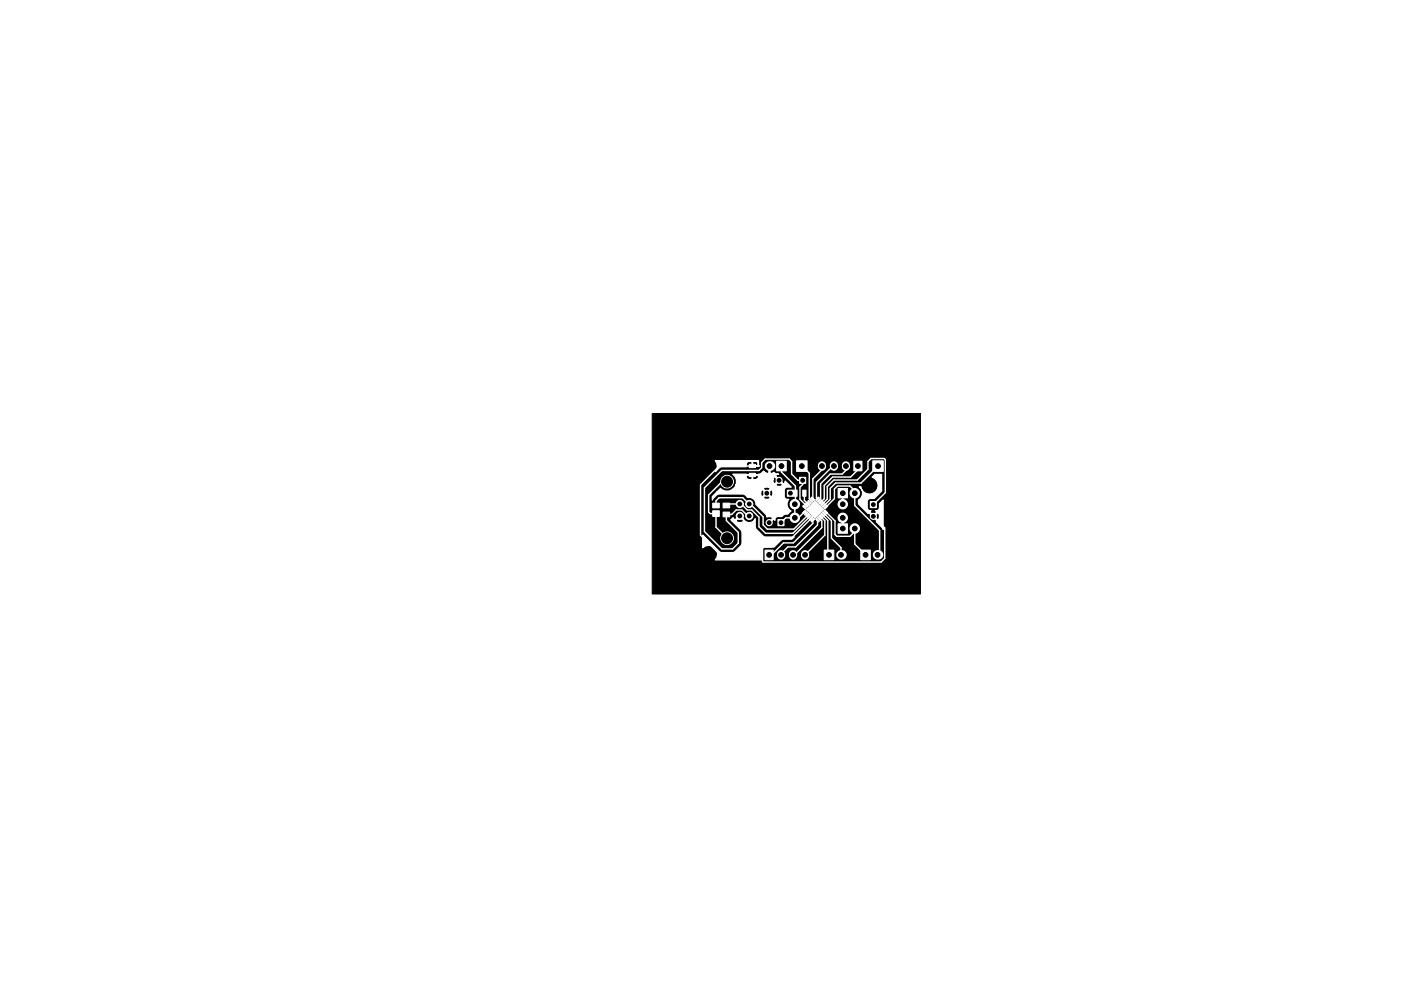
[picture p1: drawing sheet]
<svg xmlns="http://www.w3.org/2000/svg" width="297mm" height="210mm" viewBox="0 0 297 210" stroke-linecap="round" stroke-linejoin="round" font-family="sans-serif">
<path d="M138.3 87.7h56.9v38.3h-56.9z" fill="#000" stroke="#000" stroke-width=".21"/>
<g fill="#fff" stroke="#fff" stroke-width=".21">
<path d="M166.9 104h1.3v1.3h-1.3z"/>
<path d="M181 97.9h1.8v2h-1.8z"/>
<path d="M164.9 110.2h1.3v1.3h-1.3z"/>
<path d="M151.1 108.4h1.4v1.2h-1.4z"/>
<path d="M151.1 106.7h1.4v1h-1.4z"/>
<path d="M153.3 106.7h1.4v1h-1.4z"/>
<path d="M153.3 108.6h1.4v1h-1.4z"/>
<path d="M171.9 110.6l.6-.6 .2 .2-.6 .6z"/>
<path d="M171.6 110.2l.6-.6 .2 .2-.6 .6z"/>
<path d="M171.8 109.2l.2 .3-.6 .6-.2-.3z"/>
<path d="M170.9 109.5l.6-.6 .2 .2-.6 .6z"/>
<path d="M170.5 109.1l.6-.6 .2 .3-.6 .6z"/>
<path d="M170.2 108.8l.6-.6 .2 .2-.6 .6z"/>
<path d="M170.2 107.4l.2-.2 .6 .6-.2 .2z"/>
<path d="M170.5 107.1l.2-.3 .6 .6-.2 .3z"/>
<path d="M170.9 106.7l.2-.2 .6 .6-.2 .2z"/>
<path d="M171.2 106.3l.2-.2 .6 .6-.2 .2z"/>
<path d="M171.6 106l.2-.2 .6 .6-.2 .2z"/>
<path d="M171.9 105.6l.2-.2 .6 .6-.2 .2z"/>
<path d="M172.9 106l.6-.6 .2 .2-.6 .6z"/>
<path d="M173.3 106.4l.6-.6 .2 .2-.6 .6z"/>
<path d="M174.2 106.1l.2 .2-.6 .6-.2-.2z"/>
<path d="M174 107.1l.6-.6 .2 .2-.6 .6z"/>
<path d="M174.3 107.4l.6-.6 .3 .3-.7 .6z"/>
<path d="M174.7 107.8l.6-.6 .2 .2-.6 .6z"/>
<path d="M174.7 108.4l.2-.2 .6 .6-.2 .2z"/>
<path d="M174.3 108.8l.2-.3 .7 .6-.3 .3z"/>
<path d="M174 109.1l.2-.2 .6 .6-.2 .2z"/>
<path d="M173.6 109.5l.2-.3 .6 .6-.2 .3z"/>
<path d="M173.3 109.8l.2-.2 .6 .6-.2 .2z"/>
<path d="M172.9 110.2l.2-.2 .6 .6-.2 .2z"/>
<path d="M172.8 106.3l1.9 1.8-1.9 1.8-1.8-1.8z"/>
<path d="M164.7 97.9h2v2h-2z"/>
<circle cx="162.6" cy="104.6" r=".65"/>
<circle cx="163.1" cy="110.9" r=".65"/>
<circle cx="158.9" cy="106.9" r=".76"/>
<circle cx="158.9" cy="109.5" r=".76"/>
<circle cx="156.9" cy="109.5" r=".76"/>
<circle cx="156.9" cy="106.9" r=".76"/>
<circle cx="154.2" cy="102.2" r="1.35"/>
<circle cx="154.2" cy="114.2" r="1.35"/>
</g>
<path d="M174.3 98.7v.3M176.8 98.7v.3M179.3 98.7v.3" fill="none" stroke="#fff" stroke-width="1.7"/>
<circle cx="163.1" cy="98.9" r="1.02" fill="#fff"/>
<path d="M174.8 116.7h2v2h-2z" fill="#fff" stroke="#fff" stroke-width=".21"/>
<circle cx="178.3" cy="117.7" r="1.02" fill="#fff"/>
<g fill="#fff" stroke="#fff" stroke-width=".21">
<path d="M169.5 101.3h1.3v1.3h-1.3z"/>
<path d="M177.7 111.1h2v2h-2z"/>
<path d="M177.7 103.6h2v2h-2z"/>
<path d="M168.3 104h.7v1.3h-.7z"/>
<path d="M170.2 104h.7v1.3h-.7z"/>
<path d="M184.5 106.4h1.3v1.3h-1.3z"/>
<path d="M162.2 116.7h1.7v2h-1.7z"/>
<path d="M182.5 116.7h2v2h-2z"/>
<circle cx="165.2" cy="101.9" r=".65"/>
<circle cx="181.2" cy="112.1" r="1"/>
<circle cx="181.2" cy="104.6" r="1"/>
<circle cx="178.7" cy="109.9" r="1"/>
<circle cx="168.5" cy="109.9" r="1"/>
<circle cx="178.7" cy="107" r="1"/>
<circle cx="168.5" cy="107" r="1"/>
<circle cx="185.2" cy="109.6" r=".65"/>
</g>
<path d="M165.6 117.6v.3M168.1 117.6v.3M170.7 117.6v.3" fill="none" stroke="#fff" stroke-width="1.7"/>
<circle cx="186.1" cy="117.7" r="1.02" fill="#fff"/>
<g fill="#fff" stroke="#fff" stroke-width=".21">
<path d="M185 97.8h2.3v2.2h-2.3z"/>
<path d="M168.9 97.8h2.2v2.2h-2.2z"/>
<path d="M158.9 98.5h1.3v.7h-1.3z"/>
<path d="M158.9 100.4h1.3v.7h-1.3z"/>
</g>
<path d="M160.8 97.8v1.1M158.1 100.8h2.8M159.5 100.8v1" fill="none" stroke="#fff" stroke-width=".4"/>
<path d="M172 110h.1M172.8 108.1v1.1l-.8 .8M174.4 106.9l1-1v-2.7l1.4-1.4h4.9l2.3-2.2v-1.7l.7-.6h2.8l.2 .2v7l-2.5 2.6M185.2 107.1h.1" fill="none" stroke="#fff" stroke-width=".3"/>
<circle cx="160.8" cy="98.9" r=".2" fill="#fff"/>
<path d="M159.5 97.8v1.1h1.3" fill="none" stroke="#fff" stroke-width=".4"/>
<g fill="none" stroke="#fff" stroke-width=".3">
<path d="M159.5 98.9h-7l-4 4v10.6l4 4h3.5l1.3-1.4h6.3l1.9-1.9h2.3l4.2-4.2M165.7 98.9v1.2l2.9 3v3.6l-.5 .5M170 98.9l1.6 1.5v5.4l.4 .4M174.3 98.9v.8l-2 1.9v4.2M176.8 98.9h-.2l-3.5 3.5v3.2l.2 .2M179.3 98.9v.9l-.7 .8h-2.6l-2 2v3.3l-.3 .3M181.9 98.9v.8l-1.6 1.5h-3.8l-1.7 1.8v2.8l-.8 .7M186.2 98.9h.1M186.2 98.9l-3.6 3.6h-5.4l-1.2 1.1v2.4l-1.3 1.2M151.8 107.2v-.9l.7-.7h5l1.3 1.3h.3l2.7 2.8v1.7l.9 .9h5.6l3-3M154 107.2l.3-.3h2.9l1.2 1.3h1l1.5 1.5v2.1l1.4 1.4h5.8l3.5-3.5M154.2 102.2h-1.1l-2.9 2.8v3.6l.4 .4h1.2v2.9l2.4 2.3"/>
<path d="M156.9 106.9v.2M163.1 117.5h.1M167.6 104.6h1M168.1 117.5h.7M168.5 107v2.9M170.5 104.6v1.6l.8 .7M170.6 108.6h.1M170.6 108.6l.3 .3M170.6 108.6l-1.3 1.3h-2.7l-1 1M170.7 117.7h.1M170.9 107.2h.1M170.9 107.2l-1.3-1.3v-2.5l.6-.6v-.9h-1l-1.4-1.3v-2.7l-.5-.5h-5.1l-.7 .8v1l-.6 .6h-7.9l-3.6 3.7v9.3l3.6 3.7h2.3l1.2-1.3v-2.2l-2.5-2.6v-1.3h1.1l1-.9h1.2l1.3 1.3h.3"/>
<path d="M170.9 107.2l-.3 .4M172.3 105.8h.1M172.3 110.4v.7l-4.1 4.1h-2.1l-2.5 2.5h-.5M173.3 110.4v1l-4.6 4.6h-1.7l-1.5 1.5h.6M173.7 110l.5 .6v1.3l-6.1 6.1v-.3M174 109.7l.9 .8v3l-4.2 4.2M174.4 109.3l1.1 1.1v6.3l.3 .3v.7M174.7 108.9l1.6 1.6v3.7l2 2v1.5M175.1 107.6l1.8-1.8v-2l.6-.7h2.7l1 1v3.1l5.3 5.3v4.9M175.1 108.6l1.9 1.9v2.9l.4 .4h2.8l1-1M178.7 104.7v2.3l.1 .1M178.7 109.9h.1"/>
<path d="M178.7 109.9v2.2M178.7 104.6v.1M178.7 109.8v.1M181.2 112.1v3.3l2.3 2.3M185.2 109.6l2.4 2.4v6.5l-.8 .7h-25l-.1-.1v-2.8l.2-.2"/>
</g>
<g fill="#fff" stroke="#fff" stroke-width=".25">
<path d="M149 113.5l3.7 3.7h2.9l1.5-1.4 .2-.6v-2.5l-2.2-2.3h1a.93 .93 0 0 0 1.6 0l-.8-.8-.8 .8h-1l-.2-.1 .6-.5 .1 .4 .3 .1 .9-1 .8 .7a1.38 1.38 0 0 0 1.2 .9 1.38 1.38 0 0 0 1.3-.9l.1 2.1 1.8 1.8h6.4l-.5 .5-2.1 .1-1.7 1.6h-1.9a.65 .65 0 0 0-.6 .6v2.1h-9.9a1.85 1.85 0 0 0-.1-2.6 1.85 1.85 0 0 0-2.6 0z"/>
<path d="M182.2 103.3h.3a1.84 1.84 0 0 0 3 1.1 1.84 1.84 0 0 0-.6-3.2l.6-.5h1.4v3.5l-1.5 1.6h-.9a.65 .65 0 0 0-.6 .6v1.3a.67 .67 0 0 0 .8 .7l-.3 .3 .8 .7 .7-.7-.1-.3h-.2h.2a.65 .65 0 0 0 .7-.7v-.8l.8-.8v6.2l-.2-.3-1.3-1.3 .1-.2-.9-.9h.3l.8 .7a.95 .95 0 0 0 .2-1.4l-.2-.1-.8 .8h-.3l-.7-.8-.3 .1-2-2v-.8a1.64 1.64 0 0 0 .2-2.8z"/>
<path d="M155.4 100.6h2.8a.9 .9 0 0 0 .4 1.1h5.3l.2 .9h.2l.7-.7-.7-.7h-.2l-.2 .5h-3.5a.89 .89 0 0 0 .4-1.1 1.18 1.18 0 0 0 1.1-.7l.9 .6 .2-.1v-1.7h.3v1.7l.2 .1 .6-.3a.78 .78 0 0 0 .9 .3l.1 .1-.6 .2v.2l1.6 1.6h.2l.2-.6 1.3 1.3h-.9a.65 .65 0 0 0-.6 .7v1.3a.72 .72 0 0 0 .9 .6 1.6 1.6 0 0 0 .5 2.5l-.6 .7a1.2 1.2 0 0 0-1.3 .5h-.9a.67 .67 0 0 0-.6 .8l-.3-.2-.9 .9-.2-.2 .9-.9a.89 .89 0 0 0-1.2-.3l-.2-.6-2.2-2.1a1.36 1.36 0 0 0-1-1.5h2.7a.95 .95 0 0 0 1.3 .3l.1-.3-.7-.7-.7 .7h-3.4l-.5-.5-.5-.2h-5l-.6 .2-.9 1.1v-.8l.9-.8h9.4l.1 .8 .3 .1 .7-.8h.4l.7 .8a.95 .95 0 0 0 .2-1.4l-.2-.1-.7 .7h-.4l-.7-.7-.3 .1-.1 .5h-9.4l.9-.9a1.89 1.89 0 0 0 2.6 .1h6.5l.7 .8 .7-.8a.95 .95 0 0 0-1.4-.2v.2h-6.5l.4-.4 .2-.5h8.5a.95 .95 0 0 0 1.3 .2l.1-.2-.7-.7-.7 .7h-8.5a1.88 1.88 0 0 0-.6-2.2z"/>
<path d="M151.6 97.7h9.2l-.1 .5-.5-.3h-1.3a.65 .65 0 0 0-.7 .6v.5l-5.5 .1-1 1a1.76 1.76 0 0 0-.1-2.4z"/>
</g>
<g fill="#000" stroke="#000" stroke-width=".21">
<circle cx="163.1" cy="98.9" r=".51"/>
<circle cx="165.7" cy="98.9" r=".51"/>
<circle cx="170" cy="98.9" r=".51"/>
<circle cx="174.3" cy="98.9" r=".51"/>
<circle cx="176.8" cy="98.9" r=".51"/>
<circle cx="179.3" cy="98.9" r=".51"/>
<circle cx="181.9" cy="98.9" r=".51"/>
<circle cx="186.2" cy="98.9" r=".51"/>
<circle cx="154.2" cy="102.2" r="1.15"/>
<circle cx="154.2" cy="114.2" r="1.15"/>
<circle cx="156.9" cy="106.9" r=".41"/>
<circle cx="156.9" cy="109.5" r=".41"/>
<circle cx="158.9" cy="106.9" r=".41"/>
<circle cx="158.9" cy="109.5" r=".41"/>
<circle cx="162.6" cy="104.6" r=".4"/>
<circle cx="163.1" cy="117.7" r=".51"/>
<circle cx="163.1" cy="110.9" r=".4"/>
<circle cx="165.2" cy="101.9" r=".4"/>
<circle cx="165.6" cy="110.9" r=".4"/>
<circle cx="165.6" cy="117.7" r=".51"/>
<circle cx="167.6" cy="104.6" r=".4"/>
<circle cx="168.1" cy="117.7" r=".51"/>
<circle cx="168.5" cy="109.9" r=".5"/>
<circle cx="168.5" cy="107" r=".5"/>
<circle cx="170.2" cy="101.9" r=".4"/>
<circle cx="170.7" cy="117.7" r=".51"/>
<circle cx="175.8" cy="117.7" r=".51"/>
<circle cx="178.3" cy="117.7" r=".51"/>
<circle cx="178.7" cy="109.9" r=".5"/>
<circle cx="178.7" cy="107" r=".5"/>
<circle cx="178.7" cy="112.1" r=".5"/>
<circle cx="178.7" cy="104.6" r=".5"/>
<circle cx="181.2" cy="104.6" r=".5"/>
<circle cx="181.2" cy="112.1" r=".5"/>
<circle cx="183.5" cy="117.7" r=".51"/>
<circle cx="185.2" cy="109.6" r=".4"/>
<circle cx="185.2" cy="107.1" r=".4"/>
<circle cx="186.1" cy="117.7" r=".51"/>
</g>
</svg>
